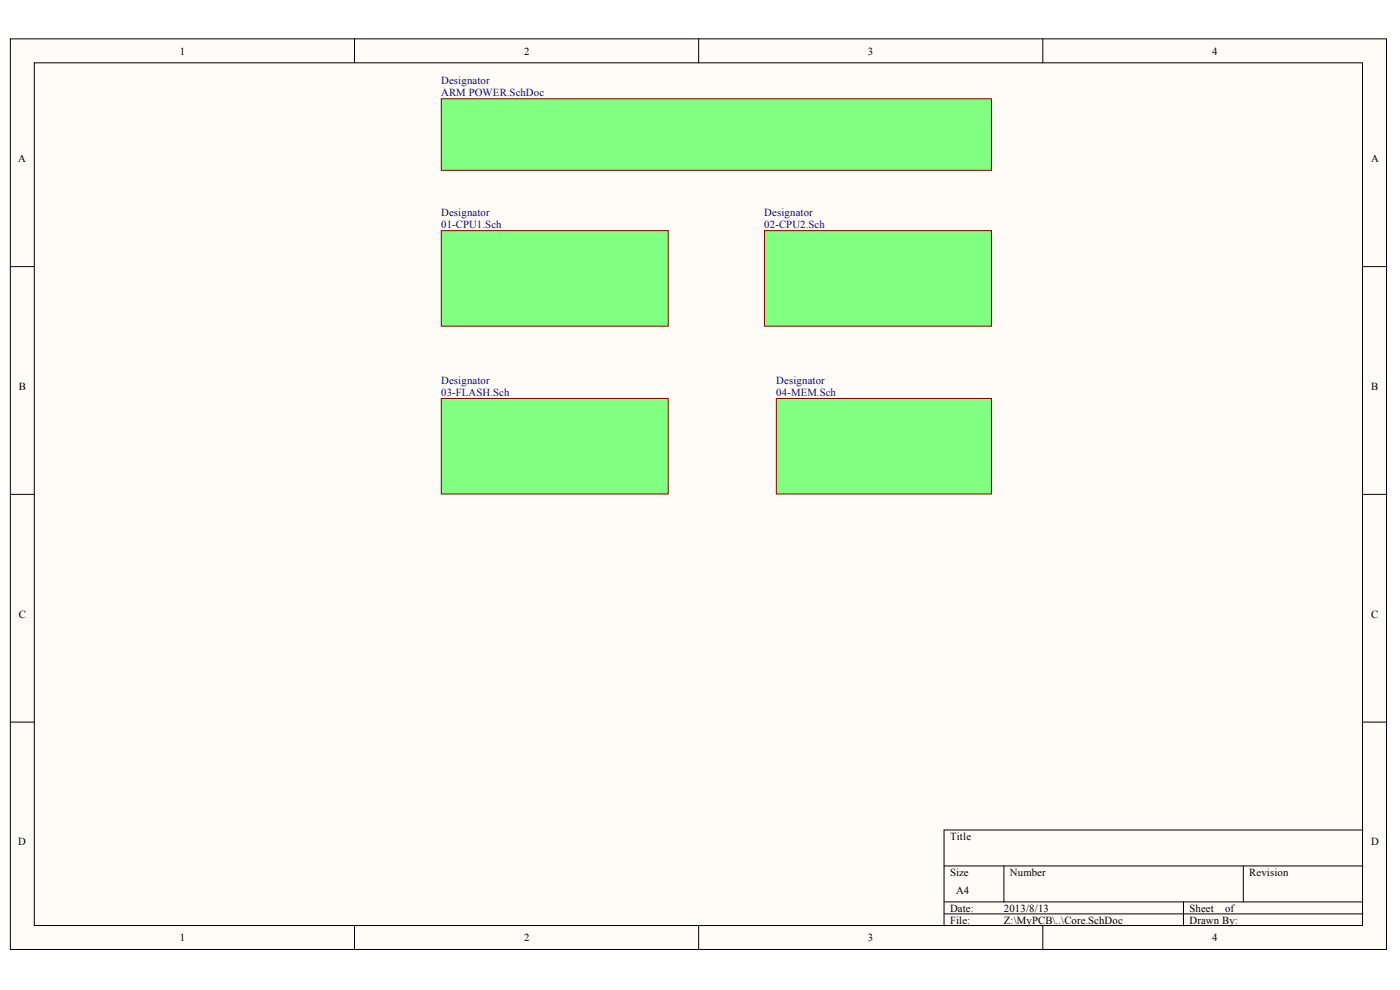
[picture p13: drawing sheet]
<svg xmlns="http://www.w3.org/2000/svg" width="296mm" height="209mm" viewBox="0 0 296 209" stroke-linecap="round" stroke-linejoin="round" font-family="sans-serif">
<defs><g id="words">
<g font-size="2.3">
<text x="38" y="11.5">1</text>
<text x="110.8" y="11.5">2</text>
<text x="183.5" y="11.5">3</text>
<text x="256.3" y="11.5">4</text>
<text x="3.9" y="34.3">A</text>
<text x="289.9" y="34.3">A</text>
<text x="4" y="82.4">B</text>
<text x="289.9" y="82.4">B</text>
<text x="4" y="130.6">C</text>
<text x="289.9" y="130.6">C</text>
<text x="3.9" y="178.7">D</text>
<text x="200.8" y="177.4">Title</text>
<text x="289.9" y="178.7">D</text>
<text x="200.8" y="185.1">Size</text>
<text x="213.5" y="185.1">Number</text>
<text x="264.1" y="185.1">Revision</text>
<text x="202.1" y="188.8">A4</text>
<text x="200.8" y="192.6">Date:</text>
<text x="200.8" y="195.2">File:</text>
<text x="212.2" y="192.6">2013/8/13</text>
<text x="212.2" y="195.2">Z:\MyPCB\..\Core.SchDoc</text>
<text x="251.5" y="192.6">Sheet</text>
<text x="251.5" y="195.2">Drawn By:</text>
<text x="259" y="192.6">of</text>
<text x="38" y="198.9">1</text>
<text x="110.8" y="198.9">2</text>
<text x="183.5" y="198.9">3</text>
<text x="256.3" y="198.9">4</text>
</g>
<g font-size="2.3" fill="#000080">
<text x="93.3" y="17.9">Designator</text>
<text x="93.3" y="20.4">ARM POWER.SchDoc</text>
<text x="93.3" y="45.7">Designator</text>
<text x="161.6" y="45.7">Designator</text>
<text x="93.3" y="48.2">01-CPU1.Sch</text>
<text x="161.6" y="48.2">02-CPU2.Sch</text>
<text x="93.3" y="81.2">Designator</text>
<text x="93.3" y="83.7">03-FLASH.Sch</text>
<text x="164.1" y="81.2">Designator</text>
<text x="164.1" y="83.7">04-MEM.Sch</text>
</g>
</g></defs>
<g fill="#fffcf8" stroke="#000" stroke-width=".21">
<path d="M2.2 8.2h290.9v192.4h-290.9z"/>
<path d="M7.3 13.3h280.8v182.3h-280.8z"/>
</g>
<g fill="none" stroke="#000" stroke-width=".21">
<path d="M74.9 8.2v5.1M147.7 8.2v5.1M220.5 8.2v5.1M2.2 56.3h5.1M288.2 56.3h5M2.2 104.5h5.1M288.2 104.5h5M2.2 152.6h5.1M288.2 152.6h5M288.2 175.4h-88.6v20.3M74.9 195.7v5M147.7 195.7v5"/>
<path d="M199.6 183h88.6M199.6 190.6h88.6M199.6 193.1h88.6M212.2 183v7.6M220.5 195.7v5M250.2 190.6v5.1M262.9 183v7.6"/>
</g>
<g fill="#80ff80" stroke="#800000" stroke-width=".21">
<path d="M93.3 48.7h48v20.2h-48z"/>
<path d="M161.6 48.7h48v20.2h-48z"/>
<path d="M164.1 84.2h45.5v20.2h-45.5z"/>
<path d="M93.3 20.9h116.3v15.1h-116.3z"/>
<path d="M93.3 84.2h48v20.2h-48z"/>
</g>
<use href="#words"/>
</svg>
